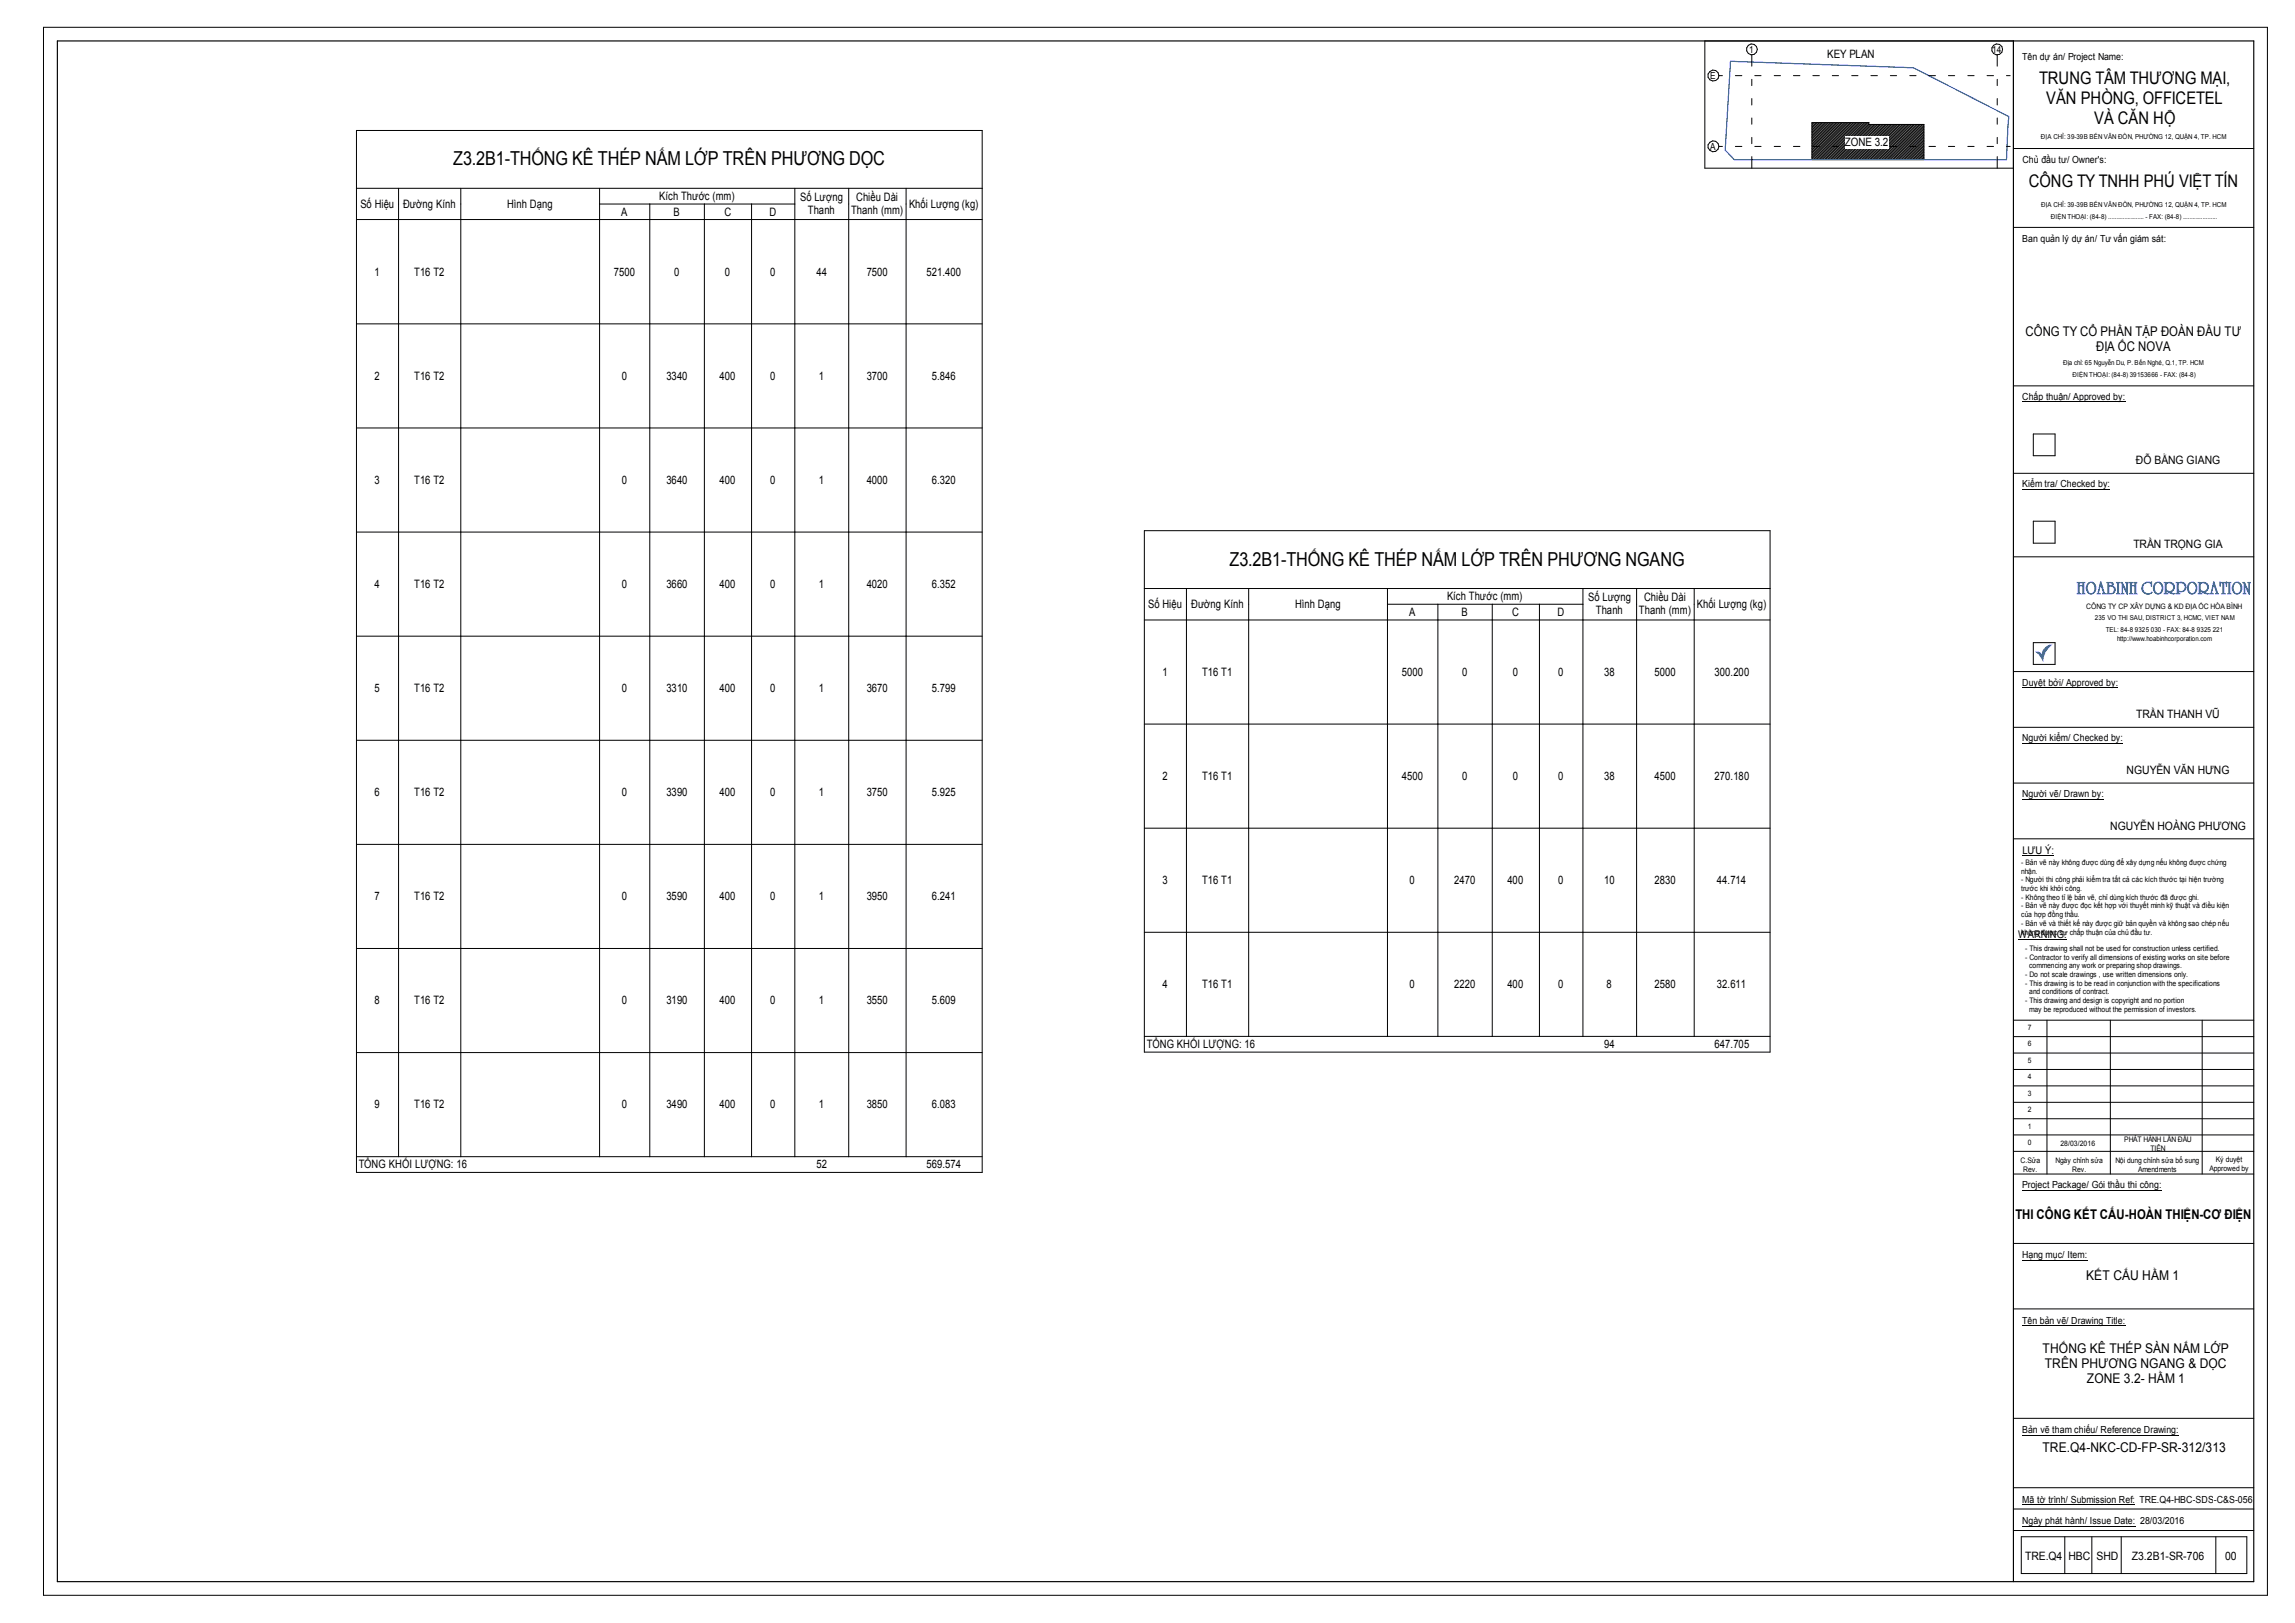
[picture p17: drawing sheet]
<svg xmlns="http://www.w3.org/2000/svg" width="420mm" height="297mm" viewBox="0 0 420 297" stroke-linecap="round" stroke-linejoin="round" font-family="sans-serif">
<defs><g id="words">
<g font-size="3.5">
<text x="82.9" y="30.3">Z3.2B1-THỐNG KÊ THÉP NẤM LỚP TRÊN PHƯƠNG DỌC</text>
<text x="225" y="103.6">Z3.2B1-THỐNG KÊ THÉP NẤM LỚP TRÊN PHƯƠNG NGANG</text>
</g>
<g font-size="3.2">
<text x="373.2" y="15.3">TRUNG TÂM THƯƠNG MẠI,</text>
<text x="374.5" y="19">VĂN PHÒNG, OFFICETEL</text>
<text x="383.2" y="22.6">VÀ CĂN HỘ</text>
<text x="371.3" y="34.2">CÔNG TY TNHH PHÚ VIỆT TÍN</text>
</g>
<text font-size="3.2" fill="#0080ff" x="380.1" y="108.7">HOABINH CORPORATION</text>
<g font-size="2.5">
<text x="368.8" y="223.1">THI CÔNG KẾT CẤU-HOÀN THIỆN-CƠ ĐIỆN</text>
<text x="381.8" y="234.1">KẾT CẤU HẦM 1</text>
<text x="373.8" y="265.8">TRE.Q4</text>
<text x="381.9" y="265.8">-</text>
<text x="382.6" y="265.8">NKC</text>
<text x="387.3" y="265.8">-</text>
<text x="388" y="265.8">CD</text>
<text x="391.2" y="265.8">-</text>
<text x="391.9" y="265.8">FP</text>
<text x="394.8" y="265.8">-</text>
<text x="395.5" y="265.8">SR</text>
<text x="398.6" y="265.8">-</text>
<text x="399.3" y="265.8">312/313</text>
</g>
<g font-size="2.4">
<text x="370.7" y="61.5">CÔNG TY CỔ PHẦN TẬP ĐOÀN ĐẦU TƯ</text>
<text x="383.6" y="64.3">ĐỊA ỐC NOVA</text>
<text x="373.8" y="247.6">THỐNG KÊ THÉP SÀN NẤM LỚP</text>
<text x="374.2" y="250.4">TRÊN PHƯƠNG NGANG &amp; DỌC</text>
<text x="381.9" y="253.2">ZONE 3.2-</text>
<text x="393.1" y="253.2">HẦM 1</text>
</g>
<g font-size="2.1">
<text x="334.4" y="10.6">KEY PLAN</text>
<text x="337.6" y="26.7">ZONE 3.2</text>
<text x="65.9" y="38">Số Hiệu</text>
<text x="73.8" y="38">Đường Kính</text>
<text x="92.8" y="38">Hình Dạng</text>
<text x="113.7" y="39.5">A</text>
<text x="120.6" y="36.6">Kích Thước (mm)</text>
<text x="123.3" y="39.5">B</text>
<text x="132.6" y="39.5">C</text>
<text x="140.8" y="39.5">D</text>
<text x="146.4" y="36.8">Số Lượng</text>
<text x="147.9" y="39.1">Thanh</text>
<text x="155.8" y="39.1">Thanh (mm)</text>
<text x="156.7" y="36.8">Chiều Dài</text>
<text x="166.4" y="38">Khối Lượng (kg)</text>
<text x="68.5" y="50.4">1</text>
<text x="75.8" y="50.4">T16 T2</text>
<text x="112.3" y="50.4">7500</text>
<text x="123.3" y="50.4">0</text>
<text x="132.7" y="50.4">0</text>
<text x="141" y="50.4">0</text>
<text x="149.4" y="50.4">44</text>
<text x="158.6" y="50.4">7500</text>
<text x="169.6" y="50.4">521.400</text>
<text x="68.5" y="69.5">2</text>
<text x="75.8" y="69.5">T16 T2</text>
<text x="113.8" y="69.5">0</text>
<text x="122" y="69.5">3340</text>
<text x="131.7" y="69.5">400</text>
<text x="141" y="69.5">0</text>
<text x="149.8" y="69.5">1</text>
<text x="158.6" y="69.5">3700</text>
<text x="170.5" y="69.5">5.846</text>
<text x="68.5" y="88.5">3</text>
<text x="75.8" y="88.5">T16 T2</text>
<text x="113.8" y="88.5">0</text>
<text x="122" y="88.5">3640</text>
<text x="131.7" y="88.5">400</text>
<text x="141" y="88.5">0</text>
<text x="149.8" y="88.5">1</text>
<text x="158.6" y="88.5">4000</text>
<text x="170.5" y="88.5">6.320</text>
<text x="390.9" y="85">ĐỖ BẰNG GIANG</text>
<text x="390.4" y="100.3">TRẦN TRỌNG GIA</text>
<text x="68.5" y="107.6">4</text>
<text x="75.8" y="107.6">T16 T2</text>
<text x="113.8" y="107.6">0</text>
<text x="122" y="107.6">3660</text>
<text x="131.7" y="107.6">400</text>
<text x="141" y="107.6">0</text>
<text x="149.8" y="107.6">1</text>
<text x="158.6" y="107.6">4020</text>
<text x="170.5" y="107.6">6.352</text>
<text x="210.1" y="111.3">Số Hiệu</text>
<text x="218" y="111.3">Đường Kính</text>
<text x="237" y="111.3">Hình Dạng</text>
<text x="257.9" y="112.7">A</text>
<text x="264.8" y="109.9">Kích Thước (mm)</text>
<text x="267.4" y="112.7">B</text>
<text x="276.8" y="112.7">C</text>
<text x="285" y="112.7">D</text>
<text x="290.6" y="110.1">Số Lượng</text>
<text x="292.1" y="112.4">Thanh</text>
<text x="299.9" y="112.4">Thanh (mm)</text>
<text x="300.9" y="110.1">Chiều Dài</text>
<text x="310.5" y="111.3">Khối Lượng (kg)</text>
<text x="212.7" y="123.7">1</text>
<text x="220" y="123.7">T16 T1</text>
<text x="256.6" y="123.7">5000</text>
<text x="267.6" y="123.7">0</text>
<text x="276.8" y="123.7">0</text>
<text x="285.1" y="123.7">0</text>
<text x="293.6" y="123.7">38</text>
<text x="302.8" y="123.7">5000</text>
<text x="313.8" y="123.7">300.200</text>
<text x="68.5" y="126.6">5</text>
<text x="75.8" y="126.6">T16 T2</text>
<text x="113.8" y="126.6">0</text>
<text x="122" y="126.6">3310</text>
<text x="131.7" y="126.6">400</text>
<text x="141" y="126.6">0</text>
<text x="149.8" y="126.6">1</text>
<text x="158.6" y="126.6">3670</text>
<text x="170.5" y="126.6">5.799</text>
<text x="390.9" y="131.4">TRẦN THANH VŨ</text>
<text x="212.7" y="142.8">2</text>
<text x="220" y="142.8">T16 T1</text>
<text x="256.6" y="142.8">4500</text>
<text x="267.6" y="142.8">0</text>
<text x="276.8" y="142.8">0</text>
<text x="285.1" y="142.8">0</text>
<text x="293.6" y="142.8">38</text>
<text x="302.8" y="142.8">4500</text>
<text x="313.8" y="142.8">270.180</text>
<text x="389.2" y="141.6">NGUYỄN VĂN HƯNG</text>
<text x="68.5" y="145.7">6</text>
<text x="75.8" y="145.7">T16 T2</text>
<text x="113.8" y="145.7">0</text>
<text x="122" y="145.7">3390</text>
<text x="131.7" y="145.7">400</text>
<text x="141" y="145.7">0</text>
<text x="149.8" y="145.7">1</text>
<text x="158.6" y="145.7">3750</text>
<text x="170.5" y="145.7">5.925</text>
<text x="386.2" y="151.8">NGUYỄN HOÀNG PHƯƠNG</text>
<text x="212.7" y="161.8">3</text>
<text x="220" y="161.8">T16 T1</text>
<text x="258" y="161.8">0</text>
<text x="266.1" y="161.8">2470</text>
<text x="275.9" y="161.8">400</text>
<text x="285.1" y="161.8">0</text>
<text x="293.6" y="161.8">10</text>
<text x="302.8" y="161.8">2830</text>
<text x="314.2" y="161.8">44.714</text>
<text x="68.5" y="164.7">7</text>
<text x="75.8" y="164.7">T16 T2</text>
<text x="113.8" y="164.7">0</text>
<text x="122" y="164.7">3590</text>
<text x="131.7" y="164.7">400</text>
<text x="141" y="164.7">0</text>
<text x="149.8" y="164.7">1</text>
<text x="158.6" y="164.7">3950</text>
<text x="170.5" y="164.7">6.241</text>
<text x="68.5" y="183.8">8</text>
<text x="75.8" y="183.8">T16 T2</text>
<text x="113.8" y="183.8">0</text>
<text x="122" y="183.8">3190</text>
<text x="131.7" y="183.8">400</text>
<text x="141" y="183.8">0</text>
<text x="149.8" y="183.8">1</text>
<text x="158.6" y="183.8">3550</text>
<text x="170.5" y="183.8">5.609</text>
<text x="212.7" y="180.9">4</text>
<text x="220" y="180.9">T16 T1</text>
<text x="258" y="180.9">0</text>
<text x="266.1" y="180.9">2220</text>
<text x="275.9" y="180.9">400</text>
<text x="285.1" y="180.9">0</text>
<text x="294" y="180.9">8</text>
<text x="302.8" y="180.9">2580</text>
<text x="314.2" y="180.9">32.611</text>
<text x="209.9" y="191.8">TỔNG KHỐI LƯỢNG: 16</text>
<text x="293.6" y="191.8">94</text>
<text x="313.8" y="191.8">647.705</text>
<text x="68.5" y="202.8">9</text>
<text x="75.8" y="202.8">T16 T2</text>
<text x="113.8" y="202.8">0</text>
<text x="122" y="202.8">3490</text>
<text x="131.7" y="202.8">400</text>
<text x="141" y="202.8">0</text>
<text x="149.8" y="202.8">1</text>
<text x="158.6" y="202.8">3850</text>
<text x="170.5" y="202.8">6.083</text>
<text x="65.7" y="213.8">TỔNG KHỐI LƯỢNG: 16</text>
<text x="149.4" y="213.8">52</text>
<text x="169.6" y="213.8">569.574</text>
<text x="370.6" y="285.5">TRE.Q4</text>
<text x="378.5" y="285.5">HBC</text>
<text x="383.6" y="285.5">SHD</text>
<text x="390.1" y="285.5">Z3.2B1-</text>
<text x="397" y="285.5">SR-</text>
<text x="400.2" y="285.5">706</text>
<text x="407.2" y="285.5">00</text>
</g>
<g font-size="1.9">
<text x="370.1" y="156.3">LƯU Ý:</text>
<text x="369.3" y="171.7">WARNING:</text>
</g>
<g font-size="1.8">
<text x="320.1" y="9.8">1</text>
<text x="364.6" y="9.8">14</text>
<text x="370.1" y="10.9">Tên dự án/ Project Name:</text>
<text x="313" y="14.5">E</text>
<text x="313" y="27.5">A</text>
<text x="370.1" y="29.8">Chủ đầu tư/ Owner's:</text>
<text x="370.1" y="44.2">Ban quản lý dự án/ Tư vấn giám sát:</text>
<text x="370.1" y="73.2">Chấp thuận/ Approved by:</text>
<text x="370.1" y="89.2">Kiểm tra/ Checked by:</text>
<text x="370.1" y="125.5">Duyệt bởi/ Approved by:</text>
<text x="370.1" y="135.7">Người kiểm/ Checked by:</text>
<text x="370.1" y="145.9">Người vẽ/ Drawn by:</text>
<text x="370.1" y="217.4">Project Package/ Gói thầu thi công:</text>
<text x="370.1" y="230.3">Hạng mục/ Item:</text>
<text x="370.1" y="242.3">Tên bản vẽ/ Drawing Title:</text>
<text x="370.1" y="262.3">Bản vẽ tham chiếu/ Reference Drawing:</text>
<text x="370.1" y="275">Mã tờ trình/ Submission Ref: TRE.Q4-</text>
<text x="397.9" y="275.1">HBC-</text>
<text x="401.8" y="275.1">SDS-</text>
<text x="405.7" y="275.1">C&amp;S-</text>
<text x="409.6" y="275.1">056</text>
<text x="370.1" y="278.9">Ngày phát hành/ Issue Date:</text>
<text x="391.7" y="278.9">28/03/2016</text>
</g>
<g font-size="1.4">
<text x="381.8" y="111.4">CÔNG TY CP XÂY DỰNG &amp; KD ĐỊA ỐC HÒA BÌNH</text>
<text x="369.9" y="158.3">- Bản vẽ này không được dùng để xây dựng nếu không được chứng</text>
<text x="369.9" y="159.9">nhận.</text>
<text x="369.9" y="161.5">- Người thi công phải kiểm tra tất cả các kích thước tại hiện trường</text>
<text x="369.9" y="163.1">trước khi khởi công.</text>
<text x="369.9" y="164.7">- Không theo tỉ lệ bản vẽ, chỉ dùng kích thước đã được ghi.</text>
<text x="369.9" y="166.2">- Bản vẽ này được đọc kết hợp với thuyết minh kỹ thuật và điều kiện</text>
<text x="369.9" y="167.8">của hợp đồng thầu.</text>
<text x="369.9" y="169.4">- Bản vẽ và thiết kế này được giữ bản quyền và không sao chép nếu</text>
<text x="369.9" y="171">không được sự chấp thuận của chủ đầu tư.</text>
<text x="370.6" y="174">- This drawing shall not be used for construction unless certified.</text>
<text x="370.6" y="175.6">- Contractor to verify all dimensions of existing works on site before</text>
<text x="370.6" y="178.8">- Do not scale drawings , use written dimensions only.</text>
<text x="371.4" y="177.2">commencing any work or preparing shop drawings.</text>
<text x="370.6" y="180.4">- This drawing is to be read in conjunction with the specifications</text>
<text x="370.6" y="183.5">- This drawing and design is copyright and no portion</text>
<text x="371.4" y="182">and conditions of contract.</text>
<text x="371.4" y="185.2">may be reproduced without the permission of investors.</text>
<text x="371.1" y="191.5">6</text>
<text x="371.1" y="188.5">7</text>
<text x="371.1" y="194.5">5</text>
<text x="371.1" y="197.5">4</text>
<text x="371.1" y="203.5">2</text>
<text x="371.1" y="200.5">3</text>
<text x="371.1" y="209.6">0</text>
<text x="371.1" y="206.6">1</text>
<text x="377.1" y="209.7">28/03/2016</text>
<text x="388.7" y="209">PHÁT HÀNH LẦN ĐẦU</text>
<text x="369.8" y="212.8">C.Sửa</text>
<text x="370.2" y="214.4">Rev.</text>
<text x="376.2" y="212.8">Ngày chỉnh sửa</text>
<text x="379.2" y="214.4">Rev.</text>
<text x="387.1" y="212.8">Nội dung chỉnh sửa bổ sung</text>
<text x="391.3" y="214.4">Amendments</text>
<text x="393.6" y="210.6">TIÊN</text>
<text x="404.4" y="214.2">Approwed by</text>
<text x="405.5" y="212.6">Ký duyệt</text>
</g>
<g font-size="1.2">
<text x="373.5" y="25.4">ĐỊA CHỈ: 39-39B BẾN VÂN ĐỒN, PHƯỜNG 12, QUẬN 4, TP. HCM</text>
<text x="373.5" y="37.8">ĐỊA CHỈ: 39-39B BẾN VÂN ĐỒN, PHƯỜNG 12, QUẬN 4, TP. HCM</text>
<text x="375.3" y="40">ĐIỆN THOẠI: (84-8) ...................... - FAX: (84-8) .....................</text>
<text x="377.6" y="66.7">Địa chỉ: 65 Nguyễn Du, P. Bến Nghé, Q.1, TP. HCM</text>
<text x="379.3" y="69">ĐIỆN THOẠI: (84-8) 39153666 - FAX: (84-8)</text>
<text x="383.4" y="113.5">235 VO THI SAU, DISTRICT 3, HCMC, VIET NAM</text>
<text x="385.4" y="115.6">TEL: 84-8 9325 030 - FAX: 84-8 9325 221</text>
<text x="387.4" y="117.3">http://www.hoabinhcorporation.com</text>
</g>
</g></defs>
<g fill="none" stroke="#000" stroke-width=".18">
<path d="M312 7.5h56.5v23.3h-56.5zM314.6 13.8h.6M317.6 13.8h1.2M320.6 10v2.1M320.6 14.5v1.2M320.6 18v1.2M321.1 13.8h1.2M324.7 13.8h1.1M328.2 13.8h1.2M331.8 13.8h1.2M335.3 13.8h1.2M338.9 13.8h1.1"/>
<path d="M342.4 13.8h1.2M345.9 13.8h1.2M349.5 13.8h1.1M353 13.8h1.2M356.6 13.8h1.1M360.1 13.8h1.2M363.6 13.8h1.2M365.5 10v2.1M365.5 14.5v1.2M365.5 18v1.2M367.2 13.8h.7M314.6 26.8h.6"/>
<path d="M317.6 26.8h1.2M320.6 21.6v1.1M320.6 25.1v1.2M320.6 28.7v2.1M321.1 26.8h1.2M324.7 26.8h1.1M328.2 26.8h1.2M331.8 26.8h1.2M331.8 22.4l-.2 .2M332.1 22.4l-.5 .5M332.4 22.4l-.8 .8M332.7 22.4l-1.1 1.1"/>
<path d="M333 22.4l-1.4 1.4M333.2 22.4l-1.6 1.7M333.5 22.4l-1.9 1.9M333.8 22.4l-2.2 2.2M334.1 22.4l-2.5 2.5M334.3 22.4l-2.7 2.8M334.6 22.4l-3 3.1M334.9 22.4l-3.3 3.4M335.2 22.4l-3.6 3.6M335.3 26.8h1.2M335.5 22.4l-3.9 3.9M335.8 22.4l-4.2 4.2"/>
<path d="M336.1 22.4l-4.5 4.5M336.3 22.4l-4.7 4.8M336.6 22.4l-5 5.1M336.9 22.4l-5.3 5.4M337.2 22.4l-5.6 5.6M337.5 22.4l-5.9 5.9M337.8 22.4l-6.2 6.2M338 22.4l-6.4 6.5M338.3 22.4l-6.7 6.8M338.6 22.4l-6.7 6.8M338.9 22.4l-6.8 6.8M338.9 26.8h1.1"/>
<path d="M339.2 22.4l-6.8 6.8M339.5 22.4l-6.8 6.8M339.7 22.4l-6.7 6.8M340 22.4l-6.8 6.8M340.3 22.4l-6.8 6.8M340.6 22.4l-6.8 6.8M340.9 22.4l-6.8 6.8M341.2 22.4l-6.8 6.8M341.5 22.4l-6.8 6.8M341.7 22.4l-6.7 6.8M342 22.4l-6.8 6.8M342 22.7l-6.5 6.5"/>
<path d="M342 22.4v.4h10.1v6.4h-20.5M342 22.4h-10.4v6.8M342.2 22.8l-6.4 6.4M342.4 26.8h1.2M342.5 22.8l-6.4 6.4M342.8 22.8l-6.4 6.4M343.1 22.8l-6.4 6.4M343.3 22.8l-6.4 6.4M343.6 22.8l-6.4 6.4M343.9 22.8l-6.4 6.4M344.2 22.8l-6.4 6.4M344.5 22.8l-6.4 6.4"/>
<path d="M344.8 22.8l-6.4 6.4M345.1 22.8l-6.5 6.4M345.3 22.8l-6.4 6.4M345.6 22.8l-6.4 6.4M345.9 22.8l-6.4 6.4M345.9 26.8h1.2M346.2 22.8l-6.4 6.4M346.5 22.8l-6.4 6.4M346.8 22.8l-6.5 6.4M347 22.8l-6.4 6.4M347.3 22.8l-6.4 6.4M347.6 22.8l-6.4 6.4"/>
<path d="M347.9 22.8l-6.4 6.4M348.1 22.8l-6.3 6.4M348.4 22.8l-6.3 6.4M348.7 22.8l-6.4 6.4M349 22.8l-6.4 6.4M349.3 22.8l-6.4 6.4M349.5 26.8h1.1M349.5 22.8l-6.3 6.4M349.8 22.8l-6.3 6.4M350.1 22.8l-6.4 6.4M350.4 22.8l-6.4 6.4M350.7 22.8l-6.4 6.4"/>
<path d="M351 22.8l-6.4 6.4M351.3 22.8l-6.5 6.4M351.5 22.8l-6.4 6.4M351.8 22.8l-6.4 6.4M352.1 22.8l-6.4 6.4M352.1 23.1l-6.1 6.1M352.1 23.4l-5.8 5.8M352.1 23.7l-5.6 5.5M352.1 24l-5.3 5.2M352.1 24.2l-5 5M352.1 24.5l-4.7 4.7M352.1 24.8l-4.4 4.4"/>
<path d="M352.1 25.1l-4.1 4.1M352.1 25.4l-3.8 3.8M352.1 25.7l-3.6 3.5M352.1 25.9l-3.3 3.3M352.1 26.2l-3 3M352.1 26.5l-2.7 2.7M352.1 26.8l-2.4 2.4M352.1 27.1l-2.1 2.1M352.1 27.3l-1.9 1.9M352.1 27.6l-1.6 1.6M352.1 27.9l-1.3 1.3M352.1 28.2l-1 1"/>
<path d="M352.1 28.4l-.7 .8M352.1 28.7l-.4 .5M352.1 29l-.2 .2M353 26.8h1.2M356.6 26.8h1.1M360.1 26.8h1.2M363.6 26.8h1.2M365.5 21.6v1.1M365.5 25.1v1.2M365.5 28.7v2.1M367.2 26.8h.7"/>
<circle cx="313.6" cy="13.8" r="1"/>
<circle cx="320.6" cy="9" r=".99"/>
<circle cx="365.5" cy="9" r="1.01"/>
<circle cx="313.6" cy="26.8" r="1"/>
</g>
<path d="M316.7 11.2l33.5 1.2 17.4 8.9-.4 7.9h-49.8l-1.7-1.7z" fill="none" stroke="#00f" stroke-width=".21"/>
<g fill="#fff">
<path d="M337.6 24.8h8v2.4h-8z"/>
<path d="M334.4 8.6h8.7v2.4h-8.7z"/>
</g>
<path d="M10.5 7.5h402v281.9h-402zM368.5 7.5v281.9" fill="none" stroke="#000" stroke-width=".21"/>
<g fill="none" stroke="#000" stroke-width=".18">
<path d="M8 5h407v286.9h-407zM368.5 27.2h44M368.5 41.6h44M368.5 70.6h44M372.1 79.4h4v4h-4zM368.5 86.6h44M372.1 95.4h4v4h-4zM368.5 101.9h44M372.1 117.6h4v4h-4zM368.5 133.1h44M368.5 122.9h44M368.5 153.5h44"/>
<path d="M368.5 143.3h44M368.5 198.7h44M368.5 195.7h44M368.5 192.7h44M368.5 189.7h44M368.5 186.7h44M374.6 186.7v28.1M386.2 186.7v28.1M403 186.7v28.1M368.5 214.8h44M368.5 210.7h44M368.5 207.7h44"/>
<path d="M368.5 204.7h44M368.5 201.7h44M368.5 239.5h44M368.5 227.5h44M368.5 259.5h44M368.5 276.1h44M368.5 272.2h44M368.5 280.1h44M369.9 281.2h41.3v6.8h-41.3zM377.9 281.2v6.8M382.8 281.2v6.8M388.2 281.2v6.8"/>
<path d="M405.5 281.2v6.8"/>
</g>
<path d="M372.4 117.9h3.2v3.3h-3.2z" fill="#0080ff"/>
<g fill="none" stroke="#000" stroke-width=".18">
<path d="M370.1 73.6h18.9M370.1 89.6h16.1M370.1 125.8h17.5M370.1 136h18.4M370.1 146.2h14.9M370.2 156.6h5.7M369.3 172h8.9M370.1 217.8h25.5M370.1 230.7h11.9M370.1 242.6h18.9M370.1 262.6h28.6M370.1 275.3h20.6"/>
<path d="M370.1 279.3h20.7"/>
</g>
<g fill="#fff">
<path d="M373.8 245.4h34.2v2.8h-34.2z"/>
<path d="M374.3 248.2h33.2v2.7h-33.2z"/>
<path d="M381.9 250.9h9.9v2.8h-9.9z"/>
<path d="M391.8 250.9h.7v2.8h-.7z"/>
<path d="M392.5 250.9h7.4v2.8h-7.4z"/>
<path d="M381.8 231.9h17.1v2.8h-17.1z"/>
<path d="M373.8 263.5h8v2.8h-8z"/>
<path d="M381.8 263.5h.8v2.8h-.8z"/>
<path d="M382.6 263.5h4.7v2.8h-4.7z"/>
<path d="M387.3 263.5h.7v2.8h-.7z"/>
<path d="M388 263.5h3.2v2.8h-3.2z"/>
<path d="M391.2 263.5h.7v2.8h-.7z"/>
<path d="M391.9 263.5h2.9v2.8h-2.9z"/>
<path d="M394.8 263.5h.7v2.8h-.7z"/>
<path d="M395.5 263.5h3.1v2.8h-3.1z"/>
<path d="M398.6 263.5h.7v2.8h-.7z"/>
<path d="M399.3 263.5h8.1v2.8h-8.1z"/>
<path d="M391.5 273.5h5.9v2.1h-5.9z"/>
<path d="M397.4 273.5h.5v2.1h-.5z"/>
<path d="M397.9 273.5h3.4v2.1h-3.4z"/>
<path d="M401.3 273.5h.5v2.1h-.5z"/>
<path d="M401.8 273.5h3.4v2.1h-3.4z"/>
<path d="M405.2 273.5h.5v2.1h-.5z"/>
<path d="M405.7 273.5h3.4v2.1h-3.4z"/>
<path d="M409.1 273.5h.5v2.1h-.5z"/>
<path d="M409.6 273.5h2.7v2.1h-2.7z"/>
<path d="M391.6 277.3h8.2v2.1h-8.2z"/>
<path d="M407.2 283.5h2.2v2.4h-2.2z"/>
<path d="M390.1 283.5h6.2v2.4h-6.2z"/>
<path d="M396.3 283.5h.7v2.4h-.7z"/>
<path d="M397 283.5h2.6v2.4h-2.6z"/>
<path d="M399.6 283.5h.7v2.4h-.7z"/>
<path d="M400.3 283.5h3.2v2.4h-3.2z"/>
</g>
<g fill="none" stroke="#000" stroke-width=".18">
<path d="M65.2 23.9h114.5v190.6h-114.5zM65.2 34.5h114.5M72.9 34.5v177.2M84.3 34.5v177.2M109.7 37.3h35.8M109.7 34.5v177.2M118.9 37.3v174.4M128.9 37.3v174.4M137.5 37.3v174.4M145.5 34.5v177.2M155.3 34.5v177.2M165.8 34.5v177.2"/>
<path d="M65.2 59.3h114.5M65.2 40.2h114.5M65.2 78.3h114.5M65.2 97.4h114.5M209.4 97.1h114.5v95.4h-114.5zM65.2 116.4h114.5M209.4 113.5h114.5M209.4 107.7h114.5M217.1 107.7v82M228.5 107.7v82M253.9 110.6h35.8M253.9 107.7v82"/>
<path d="M263.1 110.6v79.1M273.1 110.6v79.1M281.7 110.6v79.1M289.7 107.7v82M299.5 107.7v82M310 107.7v82M65.2 135.5h114.5M209.4 132.5h114.5M65.2 154.5h114.5M209.4 151.6h114.5M65.2 173.6h114.5M209.4 170.6h114.5"/>
<path d="M65.2 192.6h114.5M209.4 189.7h114.5M65.2 211.7h114.5"/>
</g>
<use href="#words"/>
</svg>
